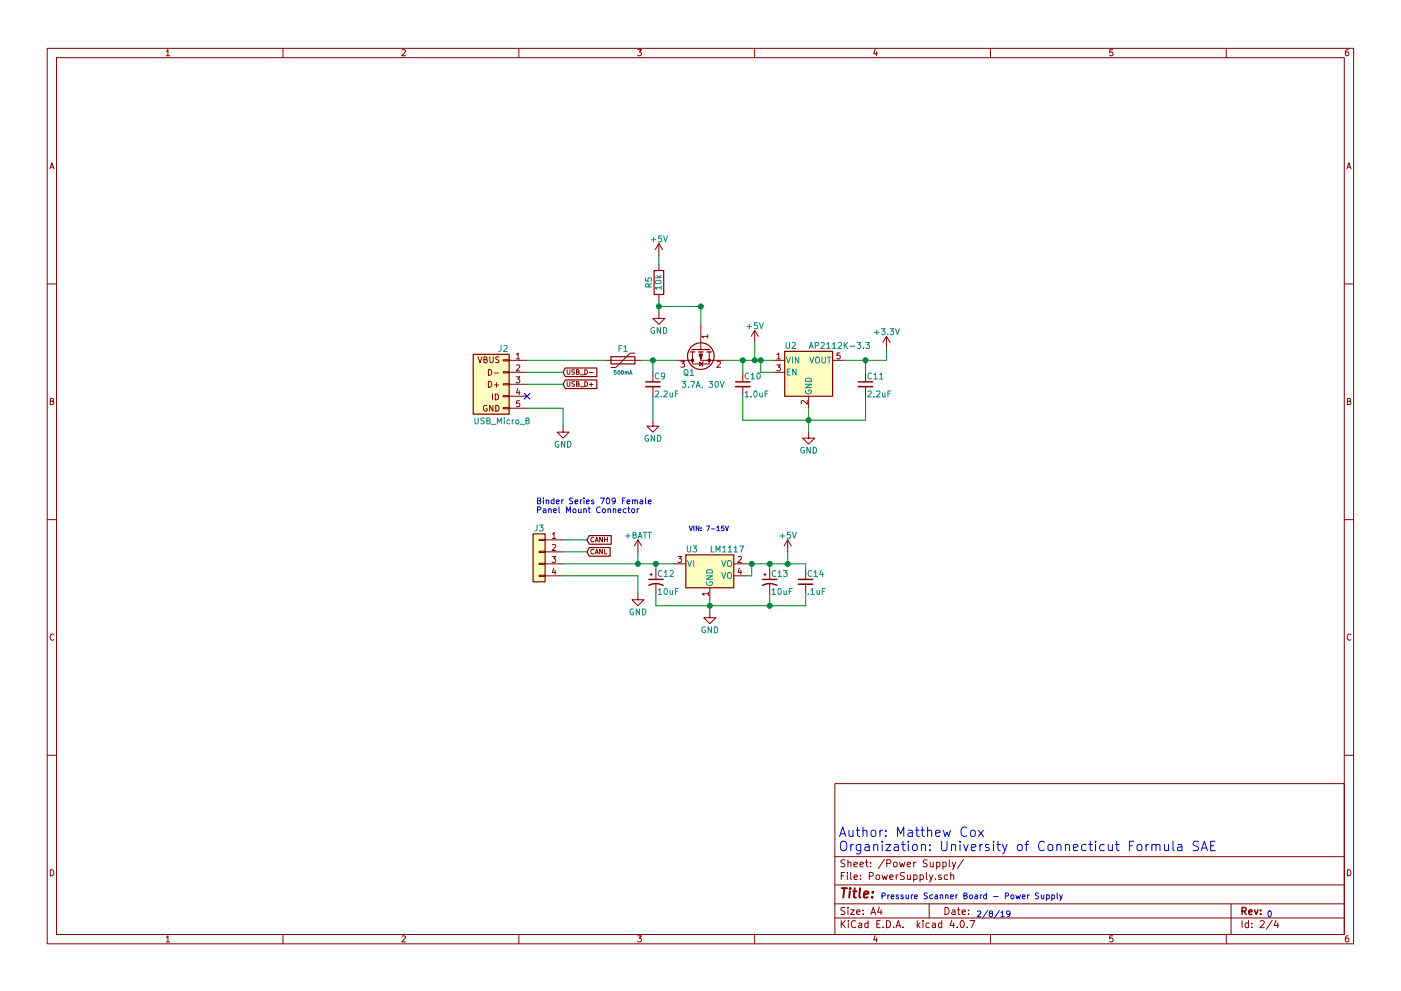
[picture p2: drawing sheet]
<svg xmlns="http://www.w3.org/2000/svg" width="297mm" height="210mm" viewBox="0 0 297 210" stroke-linecap="round" stroke-linejoin="round" font-family="sans-serif">
<g fill="none" stroke="#840000" stroke-width=".21">
<path d="M10 10.3h277v189.9h-277zM12 12.2h273v186.1h-273zM35.3 10.9l.3-.4v1.3M35.3 11.8h.7M60 10.3v1.9M85.2 10.6l.5-.1 .3 .4-.8 .9h.8M110 10.3v1.9M135.2 10.5h.8l-.4 .5 .3 .1 .1 .2-.1 .4-.2 .1-.5-.1M160 10.3v1.9M185.5 10.5l-.3 .9h.8M185.9 11v.8M210 10.3v1.9"/>
<path d="M235.9 10.5h-.6v.6h.6l.1 .5-.3 .2-.4-.1M260 10.3v1.9M285.9 10.5l-.4 .1-.2 .2-.1 .8 .3 .2 .4-.1 .1-.4-.1-.2-.4-.1-.3 .3M10.6 35.8l.4-1.3 .4 1.3M10.7 35.5h.6M285.6 35.8l.4-1.3 .4 1.3M285.7 35.5h.6M139.7 51.7v2.5M139.7 56.1v1.3M139.7 51.7l-.8 1.3M139.7 51.7l.8 1.3M10 60.2h2"/>
<path d="M101.4 75.7l.4 1.3 .4-1.3M102.6 76.3l.5-.1 .1-.4-.6-.1v1.3h.5l.2-.5-.3-.2M103.6 78.4a.63 .63 0 0 1 .7 .6 .63 .63 0 0 1-.7 .6zM103.9 75.7v1l.2 .3h.2l.3-.3v-1M104.8 79.1h.9M105.8 75.8l-.5-.1-.2 .2 .1 .3 .5 .3v.3l-.1 .2-.5-.1M106.7 78.9h1.2v.2h-1.2zM106.7 76.3h1.2v.3h-1.2zM107.9 76.4h3.9M107.9 79h3.9M109.4 80h.8l-.4 .4 .4 .1v.6l-.2 .1-.6-.1M109.5 75.2l.4-.3v1.2"/>
<path d="M109.5 77.5l.5-.1 .2 .4-.8 .9h.8M109.5 76.1h.7M120.2 78.4v.8l.2 .2 .4-.2v-.8M121.8 78.5h-.5a.41 .41 0 0 0 .5 .5l-.1 .4h-.5M122.2 78.9h.5v-.4l-.5-.1v1h.4l.2-.3-.2-.2M123 79.5h.7M124 78.4a.5 .5 0 0 1 .6 .5 .5 .5 0 0 1-.6 .5zM125 79h.7M128.3 76.4h7.6M134.6 74.9h-1l-3 3.1h-1.1M138.4 79v2M139.7 66.3v1.3h1.3l-1.3 1.2-1.3-1.2h1.3"/>
<path d="M139.7 62.5v1.2M143.5 76.4h3.3M144.3 76.7h.8l-.4 .4 .4 .1v.6l-.2 .1-.6-.1M146.8 74.7v1.7M148.3 76.8l.7 .4-.7 .4zM148.6 74.7v1.7h5.1M148.6 68.8v5.4M149.1 76.7l-.3 1M150.1 71.4h-1.3l.3 .3M150.1 71v.7M150.4 74.7v2.5h-3.6v-.8M152 76.8l.5-.1 .3 .3-.8 .9h.8"/>
<path d="M157.5 79v2M160 70.1l-.7 1.3M160 70.1v2.5M160 70.1l.8 1.3M163.8 76.4h2.6M163.8 79h2.6M164.7 77.4h.8l-.5 .5 .4 .1v.6l-.2 .1-.5-.1M164.7 75.2l.4-.3v1.2M164.7 76.1h.8M176.5 76.4h2.6M178.1 74.9h-.6l-.1 .6h.7v.5l-.2 .1-.5-.1M183.5 79v2"/>
<path d="M188 71.4l-.8 1.2M188 71.4v2.5M188 71.4l.7 1.2M285 60.2h2M10.7 85.1h.5l.1-.5-.6-.1v1.3h.5l.2-.4-.3-.3M103.2 86a.57 .57 0 0 0-.7 .6 .57 .57 0 0 0 .8 .5v-.4h-.3M103.6 80.9a.63 .63 0 0 1 .7 .6 .63 .63 0 0 1-.7 .7zM104.4 83.6v1.2M104.5 86v1.2l-.7-1.2v1.2M104.8 81.7h.9M105 83.6a.63 .63 0 0 1 .7 .6 .63 .63 0 0 1-.7 .6zM105.1 86a.63 .63 0 0 1 .7 .6 .63 .63 0 0 1-.7 .6z"/>
<path d="M105.3 81.2v1M106.7 86.5h1.2v.2h-1.2zM106.7 83.9h1.2v.3h-1.2zM106.7 81.4h1.2v.3h-1.2zM107.9 81.5h3.9M107.9 84.1h3.9M107.9 86.6h3.9M109.8 82.4l-.3 .9h.8M110.1 82.9v.9M110.2 85h-.6l-.1 .6h.7v.6l-.2 .1-.5-.1M119.4 90.4v1.3h1.2l-1.2 1.3-1.3-1.3h1.3M120.2 81v.8l.2 .2 .4-.2v-.8"/>
<path d="M121.8 81l-.5 .1a.41 .41 0 0 0 .5 .5l-.1 .3h-.5M122.2 81.5l.5-.1v-.3l-.5-.1v1h.4l.2-.4-.2-.1M123 82.1h.7M124 81a.5 .5 0 0 1 .6 .5 .5 .5 0 0 1-.6 .5zM125 81.6h.7M125.3 81.2v.8M138.4 89.1v1.3h1.3l-1.3 1.3-1.2-1.3h1.2M138.4 82v2.1M157.5 82v2.1M171.1 85v.8l-.9-.8-.3 .2 .1 .5M171.4 91.7v1.3h1.3l-1.3 1.2-1.2-1.2h1.2M171.4 84.1v2.5"/>
<path d="M183.5 82v2.1M285.7 85.1h.5l.1-.5-.6-.1v1.3h.5l.2-.4-.3-.3M10 110.3h2M114.3 119.5h1.3v.3h-1.3zM114.3 117h1.3v.2h-1.3zM114.3 114.4h1.3v.3h-1.3zM115.6 119.6h3.8M115.6 114.5h3.8M115.6 117.1h3.8M117 118.1h.8l-.4 .4 .4 .1v.6l-.2 .1-.6-.1M117.1 113.3l.4-.3v1.2M117.1 115.6l.5-.1 .2 .4-.8 .9h.8"/>
<path d="M117.1 114.2h.7M125.9 114.1a.44 .44 0 0 0-.6 .4 .44 .44 0 0 0 .6 .4M125.9 116.6a.44 .44 0 0 0-.6 .4 .44 .44 0 0 0 .6 .4M126.2 115l.3-1 .3 1M126.2 117.5l.3-1 .3 1M126.3 114.7h.4M126.3 117.2h.4M127.7 114v1l-.5-1v1M127.7 116.5v1l-.5-1v1M128.2 116.5v1h.5M128.2 114v1M128.2 114.5h.6"/>
<path d="M128.8 114v1M135.3 114.5l-.8 1.3M135.3 114.5v2.6M135.3 114.5l.7 1.3M142.9 119.6h2.5M143.7 118.1h.8l-.4 .4 .3 .1v.6l-.1 .1-.6-.1M155.6 119.6h2.5M156.5 118.2l.5-.1 .2 .3-.8 .9h.8M167 114.5l-.8 1.3M167 114.5v2.6M167 114.5l.8 1.3M285 110.3h2"/>
<path d="M11.4 134.6a.58 .58 0 0 0-.8 .6 .58 .58 0 0 0 .8 .5M114.3 122h1.3v.3h-1.3zM115.6 122.2h3.8M117.4 120.5l-.3 .9h.8M117.7 121v.9M135.3 126v1.2h1.2l-1.2 1.3-1.3-1.3h1.3M137.8 121.9h.5M138 121.7v.5M139.1 120.9v2M139.1 123.9v2.1M150.2 126h-1.3l.4 .3M150.2 125.6v.7"/>
<path d="M150.5 129.8v1.3h1.3l-1.3 1.2-1.3-1.2h1.3M150.5 124.7v2.5M155.6 122.2h2.5M156.8 120.5l-.3 .9h.8M157.1 121v.9M161.9 121.9h.5M162.2 121.7v.5M163.2 120.9v2M163.2 123.9v2.1M170.8 120.9v2M170.8 123.9v2.1M286.4 134.6a.58 .58 0 0 0-.8 .6 .58 .58 0 0 0 .8 .5"/>
<path d="M10 160.2h2M177 166.3h108v32h-108zM285 160.2h2M10.7 184.5a.65 .65 0 0 1 .7 .7 .65 .65 0 0 1-.7 .6zM35.3 198.9l.3-.4v1.3M35.3 199.8h.7M60 198.3v1.9M85.2 198.6l.5-.1 .3 .4-.8 .9h.8M110 198.3v1.9M135.2 198.5h.8l-.4 .5 .3 .1 .1 .2-.1 .4-.2 .1-.5-.1M160 198.3v1.9M177 194.8h108"/>
<path d="M177 191.8h108M177 187.8h108M177 181.8h108M178.4 195.3v1.5M178.4 185.8h.5M178.6 196l.6 .8M179.1 185.1h-.7v1.5M179.1 192.6l-.5-.1-.3 .3 .1 .3 .7 .4v.4l-.2 .1-.6-.1M179.1 182.5l-.5-.1-.3 .3 .1 .3 .7 .4v.4l-.2 .1-.6-.1M179.2 195.3l-.8 .9M179.7 185.1v.2M179.7 185.6v1"/>
<path d="M179.8 192.5v.2M179.8 183.1l.2-.2 .4 .1v.9M179.8 182.4v1.5M179.8 193v1M179.9 195.3v.2M179.9 195.8v1M180.3 193h.8l-.8 1h.8M180.4 185.1v1.3l.2 .2M181.1 183.4l.7-.1-.1-.3-.4-.1-.2 .2v.7h.6M181.1 186.1l.7-.1-.1-.3-.4-.1-.2 .2 .1 .7h.5M181.4 195.5a.71 .71 0 0 0-1 .5 .71 .71 0 0 0 .8 .8l.2-.1M181.6 193.5l.7-.1v-.3l-.4-.1-.3 .2 .1 .7h.6"/>
<path d="M182.1 195.9h.6v.9M182.3 183.4l.8-.1-.1-.3-.4-.1-.3 .2 .1 .7h.6M182.4 186.5v.1M182.4 185.7v.1M182.7 196.2l-.7 .3 .2 .3 .5-.1M183 193.9v.1M183 193.1v.1M183.5 182.9h.6M183.7 182.4v1.3l.4 .2M184 195.9l-.4-.1-.3 .3 .1 .6 .2 .1 .4-.1M184 195.3v1.5M184.3 185.9l.7-.1 .2-.2-.1-.3-.2-.2h-.6v1.5"/>
<path d="M184.6 183.8v.1M184.6 183v.1M184.7 194l.4-1.5 .5 1.5M184.8 193.6h.7M185.5 198.5l-.3 .9h.8M185.8 185.7l.2-.1 .4 .1 .1 .6-.1 .2-.4 .1-.2-.1zM185.9 199v.8M185.9 196h.5M186.4 192.5l-.3 1h.9M186.6 195.3h-.7v1.5h.7M186.8 193v1M187 185.6l.3 1 .3-.7 .3 .7 .2-1"/>
<path d="M187.2 196.7v.1M187.5 182.3l-1.3 2M188 195.3a.76 .76 0 0 1 .8 .8 .76 .76 0 0 1-.8 .7zM188 183.2l.7-.1 .2-.2-.1-.3-.2-.2h-.6v1.5M188.6 186.1l.8-.1-.1-.3-.4-.1-.3 .2 .1 .7h.6M189.5 196.7v.1M189.5 183.1l.2-.2 .4 .2 .1 .5-.1 .2-.4 .1-.2-.1zM190 196.8l.4-1.5 .6 1.5M190 185.6v1M190.1 196.4h.7M190.4 185.6l-.4 .3M190.7 182.9l.3 1 .3-.7 .3 .7 .2-1"/>
<path d="M191.5 196.7v.1M191.7 185.2l-.5-.1-.3 .3 .1 .3 .7 .3v.5l-.2 .1-.6-.1M192.4 183.4l.7-.1-.1-.3-.4-.1-.2 .2v.7h.6M192.4 185.6l.1 .9 .3 .1 .2-.1M193 185.6v1M193.7 185.7l.5-.1 .2 .3-.1 .6h-.6M193.7 182.9v1M193.7 185.6v1.5M194.2 182.9l-.5 .3M194.5 195.3v1.5M194.6 196.3l.4 .5M195 195.8l-.5 .6"/>
<path d="M195.1 185.7l.4-.1 .3 .3-.1 .6h-.6M195.1 185.6v1.5M195.7 195.3v.2M195.7 195.8v1M196.4 185.1v1.3l.2 .2M196.6 182.5l-.6-.1-.3 .3 .1 .3 .7 .4v.4l-.2 .1-.6-.1M197 191.8v3M197 195.9l-.4-.1-.3 .3 .1 .6 .2 .1 .4-.1M197.1 185.6l.3 1M197.2 182.9l.1 .9 .4 .1 .2-.1M197.7 195.9h.6v.9M197.8 185.6l-.5 1.4-.2 .1"/>
<path d="M197.9 182.9v1M198.3 196.2l-.7 .3 .2 .3 .5-.1M198.3 186.5v.1M198.6 183l.4-.1 .3 .3-.1 .6h-.6M198.6 182.9v1.5M199.6 185.7l-.4-.1-.2 .2 .1 .2 .5 .2v.3h-.6M199.7 195.9l-.5-.1-.2 .3v.6l.2 .1 .5-.1M199.7 195.3v1.5M199.9 183l.5-.1 .2 .3-.1 .6h-.6M199.9 182.9v1.5M200.4 192.5a.76 .76 0 0 1 .8 .8 .76 .76 0 0 1-.8 .7zM200.9 185.7l-.4-.1-.3 .3 .1 .6 .2 .1 .4-.1"/>
<path d="M201.3 182.4v1.3l.2 .2M201.6 185.7l.2-.1 .4 .1v.9M201.6 185.1v1.5M201.8 195.2l-.4 1.1h1M201.9 193.1h.5l.1 .9M201.9 182.9l.4 1M202.2 195.8v1M202.5 193.4l-.7 .3 .2 .3 .5-.1M202.6 182.9l-.5 1.4-.2 .1M202.9 196.7v.1M203 193h.6M203.2 192.5v1.3l.4 .2"/>
<path d="M203.8 195.4l.1-.1a.8 .8 0 0 1 .6 .8 .8 .8 0 0 1-.6 .7 .97 .97 0 0 1-.1-1.4zM204 193.5l.7-.1-.1-.3-.4-.1-.2 .2 .1 .7h.5M204.3 182.3l-1.3 2M205.1 196.7v.1M205.4 193.9v.1M205.4 193.1v.1M205.6 195.3h1.1l-.7 1.5M210 198.3v1.9M235.9 198.5h-.6v.7l.6-.1 .1 .5-.3 .2-.4-.1M260 198.3v1.9M261 191.8v6.5M263.3 195.3v1.5"/>
<path d="M264.7 195.9l-.4-.1-.3 .3 .1 .6 .2 .1 .4-.1M264.7 195.3v1.5M265.4 196.7v.1M265.4 195.9v.1M267.2 195.5l.6-.2 .2 .5-.9 1h.9M269.7 195.2l-1.2 2M270.5 195.2l-.3 1.1h.9M270.9 195.8v1M285.7 184.5a.65 .65 0 0 1 .7 .7 .65 .65 0 0 1-.7 .6zM285.9 198.5l-.4 .1-.2 .3-.1 .7 .3 .2 .4-.1 .1-.4-.1-.2-.4-.1-.3 .3"/>
</g>
<g fill="none" stroke="#840000" stroke-width=".3">
<path d="M136.9 81h3.1M156 81h3M182 81h3M137.5 124.2a3.2 3.2 0 0 1 3.1 0M137.5 122.9h3.1M161.7 124.2a3.2 3.2 0 0 1 3 0M161.7 122.9h3M169.3 122.9h3M263.3 193.3l.8-.1 .1-.2-.1-.3-.2-.2h-.6v1.5M263.7 193.3l.5 .7M264.8 193.5l.7-.1-.1-.3-.4-.1-.2 .2v.7h.6M266 193l.3 1 .4-1"/>
<path d="M267.3 193.9v.1M267.3 193.1v.1"/>
</g>
<path d="M178.5 188.4h1.1M179 188.4l-.2 2M180.2 189.1l-.2 1.3M180.3 188.4l-.1 .2 .2-.1-.1-.1-.1 .2M180.9 189.1h.7M181.2 188.4l-.2 1.8 .1 .1 .4 .1M182.4 188.4l-.2 1.8 .2 .2M183.2 189.8l.9-.2v-.4l-.6-.1-.3 .3v.9h.7M184.9 190.3v.1M185.1 189.2l-.1 .2-.1-.1 .2-.1-.1 .2" fill="none" stroke="#840000" stroke-width=".41"/>
<g fill="none" stroke="#008484" stroke-width=".21">
<path d="M136.9 59v.6l.6 .1v-.7h.5l.2 .2-.2 .5M138.1 50.8h.9M138.6 50.4v.9M138.9 58.9h1.3M139 59.7a.76 .76 0 0 1 1.2 .2 .74 .74 0 0 1-1.3-.1zM139.3 58.4l.5 .5M140.2 58.4l-.5 .4M140.3 50.1h-.7v.5h.7v.6l-.2 .1-.5-.1M140.7 50.1l.4 1.2 .4-1.2M106.2 73.3v1.1l-.4 .2M106.8 73.4l.5-.1 .2 .4-.8 .9h.8M130.6 78.6h-.3l-.1 .4 .3-.1 .2 .4-.2 .1-.3-.1"/>
<path d="M131.1 78.7l.1-.1a.36 .36 0 0 1 .3 .4 .36 .36 0 0 1-.4 .3zM131.2 73.9h.5M131.8 78.7l.1-.1a.36 .36 0 0 1 .3 .4 .36 .36 0 0 1-.4 .3zM131.9 73.3h-.7v1.3M132.3 73.7l.3-.4v1.3M132.3 74.6h.7M132.5 79l.3-.1 .1 .5M132.5 78.9v.5M132.9 79l.3-.1v.5M133.5 79.4l.2-.8 .3 .8M133.6 79.2h.3M137.5 60.9v-.6l-.5-.1-.1 .7h1.3"/>
<path d="M138.2 60.2l-.7 .4M138.7 69.5a.59 .59 0 0 0-.7 .6 .59 .59 0 0 0 .7 .6l.1-.5h-.2M139.7 79.2a.56 .56 0 0 0-.8 .6 .56 .56 0 0 0 .8 .5M140.1 69.5v1.3l-.8-1.3v1.3M140.2 61.1h-1.3l.4 .3M140.2 60.7v.7M140.7 69.5a.64 .64 0 0 1 .7 .6 .64 .64 0 0 1-.7 .7zM140.9 79.7l-.2 .2h-.4v-.7l.4-.1 .2 .3v.7l-.3 .3h-.3M145.2 78.4h.5l.2 .8a.42 .42 0 0 1-.2 .4 .42 .42 0 0 1-.5 0l-.2-.4zM145.3 79.3l.6 .5M146.4 78.7l.3-.3v1.2M146.4 79.6h.7"/>
<path d="M158.4 69.3h1M158.7 79.2a.56 .56 0 0 0-.7 .6 .56 .56 0 0 0 .7 .5M158.9 68.8v.9M159.3 79.5l.3-.4v1.3M160.6 79.2l.2-.1a.67 .67 0 0 1 .4 .7 .67 .67 0 0 1-.4 .6l-.3-.5zM160.6 68.5h-.6l-.1 .6h.7v.5l-.2 .1-.5-.1M161 68.5l.4 1.2 .4-1.2M166.7 72.7v1l.2 .2h.3l.2-.2v-1M166.8 75.8l.4 1.2 .4-1.2M166.9 78.9h.5M167.5 78.3h-.6v1.3h.6M167.9 72.8l.5-.1 .3 .3-.8 .9h.8"/>
<path d="M168 75.8v1.2M168.8 78.3v1.3l-.7-1.3v1.3M169.3 75.8v1.2l-.7-1.2v1.2M171.6 73.9l.4-1.2 .4 1.2M171.7 75.8l.4 1.2 .4-1.2M171.7 73.6h.6M172.8 73.3l.7-.1v-.4l-.7-.1v1.2M173 75.9l.2-.1h.4l.2 .8a.42 .42 0 0 1-.3 .4 .42 .42 0 0 1-.4 0l-.2-.4zM174.1 72.8l.4-.1 .3 .3-.8 .9h.8M174.3 75.8v1l.2 .2h.3l.2-.2v-1M175.3 73l.3-.3v1.2M175.3 73.9h.7"/>
<path d="M175.4 75.8h.7M175.8 75.8v1.2M176.5 73l.4-.3v1.2M176.5 73.9h.7M177.7 72.8l.5-.1 .2 .3-.8 .9h.8M179 72.7v1.2M179.2 73.2l.5 .7M179.7 72.7l-.7 .7M180.3 73.5h.9M181.7 72.7h.8l-.4 .4 .3 .1v.6l-.1 .1-.6-.1M183.1 73.8v.1M183.5 72.7h.8l-.4 .4 .4 .1v.6l-.2 .1-.6-.1"/>
<path d="M184.8 79.2a.56 .56 0 0 0-.8 .6 .56 .56 0 0 0 .8 .5M185.3 79.5l.3-.4v1.3M185.4 70.5h1M185.9 70v1M186.5 79.5l.4-.4v1.3M186.9 69.7h.8l-.5 .5 .4 .1v.6l-.2 .1-.5-.1M188.2 70.9v.1M188.7 69.7h.8l-.4 .5 .3 .1v.6l-.1 .1-.6-.1M189.9 69.7l.4 1.3 .4-1.3M100.7 88.7v1l.2 .2h.3l.2-.2v-1M102.7 88.7h-.6l-.1 .4a.54 .54 0 0 1 .6 .7l-.2 .1h-.4M103.2 89.2l.6-.1v-.3l-.6-.1v1.2h.5l.2-.4-.2-.3"/>
<path d="M104.2 90h1M105.5 89.9v-1.2l.4 .9 .4-.9v1.2M106.9 88.7v.1M106.9 89.1v.8M108.1 89.1h-.4l-.2 .2 .1 .6h.5M108.6 89.1v.8M109 89.1l-.4 .2M109.4 89.2l.2-.1 .3 .1 .1 .5-.1 .2h-.3l-.2-.1zM110.2 90h1M111.5 89.2l.6-.1v-.3l-.6-.1v1.2h.5l.2-.4-.3-.3M118.4 93.7a.59 .59 0 0 0-.7 .5 .59 .59 0 0 0 .7 .6l.1-.5h-.3M119.7 93.6v1.3l-.7-1.3v1.3"/>
<path d="M120.3 93.6a.64 .64 0 0 1 .8 .7 .64 .64 0 0 1-.8 .6zM137.5 92.4a.59 .59 0 0 0-.8 .6 .59 .59 0 0 0 .8 .5v-.4h-.2M138.8 92.3v1.3l-.7-1.3v1.3M138.9 83.1l.5-.1 .2 .3-.7 .9h.7M139.4 92.3a.64 .64 0 0 1 .7 .7 .64 .64 0 0 1-.7 .6zM140.2 84.1v.1M140.8 83.1l.4-.1 .3 .3-.8 .9h.8M142 83.4l.1 .7 .3 .1 .2-.1M142.6 83.4v.8M143.2 83.5h.4M143.8 83h-.6v1.2M144.6 80.9h.8l-.4 .5 .3 .1v.6l-.1 .1-.6-.1"/>
<path d="M145.9 82.1v.1M146.4 80.9h.9l-.6 1.3M147.6 82.2l.4-1.3 .4 1.3M147.7 81.8h.6M148.9 82.1l-.1 .3M150.3 80.9h.8l-.4 .5 .4 .1v.6l-.2 .1-.6-.1M151.7 81l.2-.1a.67 .67 0 0 1 .4 .7 .67 .67 0 0 1-.4 .6l-.3-.5zM152.7 80.9l.4 1.3 .4-1.3M158 83.3l.3-.3v1.2M158 84.2h.7M159.3 84.1v.1M159.3 80.4h.7"/>
<path d="M159.9 83.1l.2-.1a.67 .67 0 0 1 .4 .6 .67 .67 0 0 1-.4 .6l-.3-.5zM161.1 83.4v.7l.3 .1 .2-.1M161.6 83.4v.8M162.2 83.5h.5M162.8 83h-.6v1.2M170.5 94.9a.59 .59 0 0 0-.7 .6 .59 .59 0 0 0 .7 .6v-.5h-.2M170.8 81.5h1.2l-1.2 .7h1.2M170.8 82.8a.59 .59 0 0 0 .6 .8 .59 .59 0 0 0 .6-.8h-.5v.2M170.9 80.3a.67 .67 0 0 1 .8-.1 .67 .67 0 0 1 .3 .7h-1.2zM171.8 94.9v1.3l-.7-1.3v1.3M172.4 94.9a.64 .64 0 0 1 .7 .6 .64 .64 0 0 1-.7 .7zM184 83.1l.5-.1 .2 .3-.8 .9h.8"/>
<path d="M185.3 84.1v.1M185.3 80.4h.7M185.9 83.1l.4-.1 .3 .3-.8 .9h.8M186.5 80.4h.7M187.1 83.4l.1 .7 .3 .1 .2-.1M187.7 83.4v.8M188.3 83.5h.4M188.9 83h-.6v1.2M113.9 111.4l-.1 1.1-.4 .2M114.4 111.4h.7l-.4 .5 .4 .1v.5l-.2 .2-.5-.2M132.6 113.7h1M133.1 113.2v1"/>
<path d="M134.2 113.5l.6-.1v-.4l-.6-.1v1.3h.5l.2-.4-.3-.3M135.3 114.2l.4-1.3 .4 1.3M135.4 113.8h.6M136.4 112.9h.7M136.8 112.9v1.3M137.4 112.9h.7M137.7 112.9v1.3M145.7 115.8v1.1l.2 .2h.3l.2-.2v-1.1M145.8 118.9l.4 1.3 .4-1.3M146.9 115.8h.8l-.4 .5 .4 .1v.6l-.2 .1-.6-.1M147.1 118.9v1.3M150.8 115.8v1.3h.6"/>
<path d="M151.8 117.1v-1.3l.4 .9 .5-.9v1.3M153 118.9l.4 1.3 .5-1.3M153.2 116.2l.4-.4v1.3M153.2 117.1h.7M154.3 119.1l.2-.2 .4 .1 .2 .8a.42 .42 0 0 1-.2 .4 .42 .42 0 0 1-.5-.1l-.1-.3zM154.4 116.2l.4-.4v1.3M154.4 117.1h.7M155.7 116.2l.3-.4v1.3M155.7 117.1h.7M156.8 115.8h.8l-.5 1.3M165.4 113.7h.9M165.9 113.2v1"/>
<path d="M167.6 112.9h-.6l-.1 .6h.7v.6l-.2 .1-.5-.1M168 112.9l.4 1.3 .4-1.3M134.3 129.2a.59 .59 0 0 0-.7 .6 .59 .59 0 0 0 .7 .6v-.5h-.2M135.6 129.2v1.2l-.7-1.2v1.2M136.2 129.2a.64 .64 0 0 1 .7 .6 .64 .64 0 0 1-.7 .6zM139.6 125.2l.3-.3v1.2M139.6 126.1h.7M140.3 121.2a.56 .56 0 0 0-.7 .5 .56 .56 0 0 0 .7 .5M140.8 121.4l.4-.3v1.2M140.8 122.3h.8M140.9 125l.2-.1a.67 .67 0 0 1 .4 .6 .67 .67 0 0 1-.4 .6l-.3-.5zM142.1 121.2l.4-.1 .3 .3-.8 .9h.8"/>
<path d="M142.1 125.3v.8h.3l.2-.1M142.6 125.3v.8M143.2 125.4h.4M143.8 124.9h-.6v1.2M149.5 133a.59 .59 0 0 0-.7 .6 .59 .59 0 0 0 .7 .6l.1-.5h-.2M149.8 122.2h1.3l-1.3 .7h1.3M149.9 123.5a.59 .59 0 0 0 .5 .7 .59 .59 0 0 0 .6-.7l-.5-.1v.3M150 120.9a.67 .67 0 0 1 .7 0 .67 .67 0 0 1 .4 .7h-1.3zM150.9 133v1.3l-.8-1.3v1.3M151.5 133a.64 .64 0 0 1 .7 .6 .64 .64 0 0 1-.7 .7zM153 121.5l.4 1.3 .5-1.3M154.3 121.7l.2-.2h.4l.2 .8a.42 .42 0 0 1-.2 .4 .42 .42 0 0 1-.5 0l-.1-.4z"/>
<path d="M163.7 125.2l.4-.3v1.2M163.7 126.1h.7M164.5 121.2a.56 .56 0 0 0-.8 .5 .56 .56 0 0 0 .8 .5M165 121.4l.3-.3v1.2M165 122.3h.7M165 125l.2-.1a.67 .67 0 0 1 .5 .6 .67 .67 0 0 1-.5 .6l-.3-.5zM166.1 121.1h.8l-.4 .4 .4 .1v.6l-.2 .1-.6-.1M166.2 125.3v.8h.3l.2-.1M166.7 125.3v.8M167.3 125.4h.5M167.9 124.9h-.6v1.2M171.4 126v.1"/>
<path d="M171.9 125.2l.4-.3v1.2M171.9 126.1h.7M172.1 121.2a.56 .56 0 0 0-.8 .5 .56 .56 0 0 0 .8 .5M172.6 121.4l.3-.3v1.2M172.6 122.3h.7M173.2 125.3l.1 .8h.3l.1-.1M173.7 125.3v.8M174.1 121l-.3 .9h.8M174.3 125.4h.5M174.4 121.5v.8M175 124.9h-.7v1.2"/>
</g>
<path d="M136.9 82h3.1M156 82h3M182 82h3M169.3 123.9h3" fill="none" stroke="#840000" stroke-width=".33"/>
<g fill="none" stroke="#840000" stroke-width=".25">
<path d="M138.7 57.4h2v5.1h-2zM100.3 75.2h7.6v12.7h-7.6zM119.9 78.1h6.6v1.8h-6.6l-.5-.9zM129.5 75.7h5.1v1.5h-5.1zM146.3 74.7h1M146.7 74.2h3.8M148.1 74.7h1M149.9 74.7h1M166.4 74.5h10.1v9.6h-10.1zM119.9 80.6h6.6v1.8h-6.6l-.5-.9zM113 113.3h2.6v10.1h-2.6zM124.9 113.6h4.7v1.9h-4.7l-.4-1z"/>
<path d="M124.9 116.2h4.5v1.8h-4.5l-.4-.9zM145.4 117.7h10.2v7h-10.2z"/>
<circle cx="148.6" cy="75.6" r="2.82"/>
</g>
<g fill="none" stroke="#0000c2" stroke-width=".21">
<path d="M114 106.2h.5l.1-.4-.6-.1v1.2h.4l.3-.4-.3-.3M114 108.2l.6-.1 .1-.2-.1-.3-.6-.1v1.3M115.2 105.7v.1M115.2 108h.5v.8M115.2 106.1v.8M115.7 108.2l-.6 .3 .2 .3 .4-.1M115.8 106.2l.5-.1v.8M115.8 106.1v.8M116.3 108.1l.5-.1 .1 .8M116.3 107.9v.9M117.4 108.4l.6-.2-.1-.2-.3-.1-.2 .2v.6h.5M117.4 106.1h-.3l-.3 .2 .2 .5h.4"/>
<path d="M117.4 105.7v1.2M118 106.5l.6-.1-.1-.3h-.4l-.1 .1v.6h.5M118.5 107.5v1.1l.2 .2M119.1 106.1v.8M119.5 106.1l-.4 .2M120.1 108.8v-1.3l.4 .9 .4-.9v1.3M121.4 105.7h-.4l-.3 .2 .2 .3 .5 .2v.4l-.2 .1-.5-.1M121.6 108l.3-.1 .2 .3v.3l-.2 .3-.4-.3zM121.9 106.5l.6-.1v-.3h-.4l-.2 .1 .1 .6h.5M122.7 107.9v.8l.3 .1 .2-.1M123.1 106.1v.8M123.2 107.9v.9"/>
<path d="M123.4 106.1l-.3 .2M123.8 108.1l.4-.1 .1 .8M123.8 107.9v.9M123.8 105.7v.1M123.8 106.1v.8M124.3 106.5l.6-.1v-.3h-.4l-.2 .1 .1 .6h.5M124.7 107.9h.5M124.9 107.5v1.1l.3 .2M125.9 106.1h-.3l-.2 .1 .1 .2 .4 .1v.3h-.5M127.3 107.6a.56 .56 0 0 0-.8 .5 .56 .56 0 0 0 .8 .6M127.3 105.7h.8l-.5 1.2M127.8 108l.3-.1 .3 .3v.3l-.3 .3-.4-.3z"/>
<path d="M128.7 105.8l.2-.1a.67 .67 0 0 1 .4 .6 .67 .67 0 0 1-.4 .6l-.4-.5zM128.9 108.1l.5-.1v.8M128.9 107.9v.9M130 108.1l.5-.1 .1 .8M130 107.9v.9M130.5 106.2l-.3 .2h-.3l-.2-.2 .1-.4 .4-.1 .3 .2-.1 .7-.3 .3h-.2M131.1 108.4l.6-.2-.1-.2-.4-.1-.1 .2v.6h.5M132 106.2h.4M132.5 105.7h-.5v1.2M132.7 108l-.3-.1-.3 .3 .2 .5h.4M132.9 106.5l.7-.1-.1-.3h-.4l-.2 .1 .1 .6h.5M133.1 107.9h.5"/>
<path d="M133.3 107.5v1.1l.3 .2M134 108l.3-.1 .3 .3v.3l-.3 .3-.4-.3zM134.1 106.2l.4-.1 .1 .8M134.1 106.1v.8M134.6 106.2l.2-.1h.3l.1 .8M135.1 107.9v.9M135.5 107.9l-.4 .3M135.7 106.1h.5l.1 .8M136.3 106.4l-.6 .2 .1 .3 .5-.1M136.9 105.7v1l.1 .2M137.4 106.5l.6-.1v-.3h-.4l-.2 .1 .1 .6h.5M146.2 111.6l.3 1 .3-1"/>
<path d="M147.1 111.6v1M148.2 111.6v1l-.6-1v1M148.6 112.5v.1M148.6 112v.1M149.8 111.6h.7l-.5 1M150.8 112.2h.8M152 111.9l.3-.3v1M152 112.6h.6M153.5 111.6h-.5l-.1 .5 .5-.1 .1 .4-.2 .2-.4-.1M153.8 111.6l.3 1 .4-1M178 177.5l.7-2 .6 2M178.2 176.9h.9"/>
<path d="M178.5 178.6a.67 .67 0 0 1 .7-.1 .67 .67 0 0 1 .3 .7v.6a.67 .67 0 0 1-.6 .7 .67 .67 0 0 1-.7-.7v-.6zM180 176.1l.1 1.3 .5 .1 .3-.2M180.4 179.2v1.3M180.9 176.1v1.4M180.9 179.2h-.3l-.2 .3M181.5 176.1h.8M181.8 175.5v1.7l.5 .3M182.5 179.2l-.1 1.8a.52 .52 0 0 1-.8 .1M182.5 179.2h-.6l-.4 .3 .1 .8 .3 .2 .6-.1M183 176.3l.1-.1a.5 .5 0 0 1 .7 .2v1.1M183 175.5v2M183.4 179.2h.8l.1 1.3"/>
<path d="M184.3 179.6l-.7 .1a.39 .39 0 0 0-.3 .4 .39 .39 0 0 0 .3 .4l.7-.1M184.8 176.3l.2-.2a.49 .49 0 0 1 .7 .4v.6a.54 .54 0 0 1-.5 .4 .54 .54 0 0 1-.5-.4zM185.2 179.3l.1-.1a.5 .5 0 0 1 .8 .2v1.1M185.2 179.2v1.3M186.6 176.1v1.4M187 178.5v.2M187 179.2v1.3M187.1 176.1l-.4 .1-.1 .3M187.8 177.3v.2M187.8 176.2v.2M187.8 179.2h1.1l-1.1 1.3h1.1M189.6 179.2h.8l.1 1.3"/>
<path d="M190.3 177.5v-2l.7 1.4 .6-1.4v2M190.5 179.6l-.7 .1a.39 .39 0 0 0-.3 .4 .39 .39 0 0 0 .3 .4l.7-.1M191.2 179.2h.7M191.4 178.5v1.7l.5 .3M192.6 176.2h.7l.1 1.3M192.6 178.5v.2M192.6 179.2v1.3M193.4 176.6l-.6 .1a.39 .39 0 0 0-.3 .4 .39 .39 0 0 0 .3 .4l.6-.1M193.5 179.3l.3-.1a.49 .49 0 0 1 .7 .3v.6a.54 .54 0 0 1-.5 .4 .54 .54 0 0 1-.6-.4zM194.1 176.1h.8M194.4 175.5v1.7l.5 .3M195.2 176.1h.8"/>
<path d="M195.4 179.3l.1-.1a.5 .5 0 0 1 .7 .2v1.1M195.4 179.2v1.3M195.5 175.5v1.7l.5 .3M196.7 176.3l.1-.1a.5 .5 0 0 1 .7 .2v1.1M196.7 175.5v2M197.2 179.2v.2M198.4 176.8l.9-.2-.1-.4-.5-.1-.3 .3 .1 1h.7M199.6 178.5v1.6l.4 .4h.4l.4-.4v-1.6M200 176.1l.4 1.4 .4-1 .3 1 .4-1.4M201.8 179.3l.1-.1a.5 .5 0 0 1 .7 .2v1.1M201.8 179.2v1.3M203.6 178.5v.2"/>
<path d="M203.6 179.2v1.3M204.3 179.2l.5 1.3 .5-1.3M205 175.7a.8 .8 0 0 0-1-.1 .8 .8 0 0 0-.3 1 .76 .76 0 0 0 .4 .8 .76 .76 0 0 0 .9-.1M205.8 176.3l.3-.2a.49 .49 0 0 1 .7 .4v.6a.54 .54 0 0 1-.5 .4 .54 .54 0 0 1-.6-.4zM205.9 179.8l1-.2-.1-.4h-.6l-.3 .2 .1 1h.8M207.4 176.1l1.1 1.4M207.8 179.2v1.3M208.3 179.2h-.4l-.1 .3M208.5 176.1l-1.1 1.4M209.7 179.2h-.5l-.3 .2 .1 .3 .7 .2v.5h-.8M210.6 178.5v.2M210.6 179.2v1.3"/>
<path d="M211.3 179.2h.8M211.6 178.5v1.7l.5 .3M212.5 179.2l.5 1.3M213.5 179.2l-.6 1.8-.4 .2M215.8 179.3l.3-.1a.49 .49 0 0 1 .6 .3v.6a.54 .54 0 0 1-.5 .4 .54 .54 0 0 1-.5-.4zM217.3 179.2h.8M218.1 178.5l-.4 .1-.1 .2v1.7M221.4 178.7a.8 .8 0 0 0-1 0 .8 .8 0 0 0-.2 .9 .76 .76 0 0 0 .4 .8 .76 .76 0 0 0 .8-.1M222.3 179.3l.3-.1a.49 .49 0 0 1 .6 .3v.6a.54 .54 0 0 1-.5 .4 .54 .54 0 0 1-.5-.4zM224.1 179.3l.1-.1a.5 .5 0 0 1 .7 .2v1.1M224.1 179.2v1.3M225.9 179.3l.1-.1a.5 .5 0 0 1 .7 .2v1.1"/>
<path d="M225.9 179.2v1.3M227.6 179.8l.9-.2-.1-.4h-.5l-.3 .2 .1 1h.7M230.3 179.2h-.6l-.4 .3 .1 .8 .3 .2 .6-.1M230.9 179.2h.7M231.1 178.5v1.7l.5 .3M232.3 178.5v.2M232.3 179.2v1.3M234.1 179.2h-.6l-.4 .3 .1 .8 .3 .2 .6-.1M235 179.2l.1 1.2 .4 .1 .3-.2M235.8 179.2v1.3M236.5 179.2h.8M236.8 178.5v1.7l.5 .3"/>
<path d="M239.4 179.4h.7M240.4 178.5h-1v2M241.2 179.3l.3-.1a.49 .49 0 0 1 .6 .3v.6a.54 .54 0 0 1-.5 .4 .54 .54 0 0 1-.5-.4zM243 179.2v1.3M243.5 179.2h-.3l-.2 .3M244.2 179.3l.1-.1a.5 .5 0 0 1 .8 .2v1.1M244.2 179.2v1.3M245.1 179.4a.49 .49 0 0 1 .7-.2l.1 1.3M246.9 179.2l.1 1.2 .4 .1 .4-.2M247.8 179.2v1.3M248.7 178.5v1.7l.3 .3M249.7 179.2h.8l.1 1.3"/>
<path d="M250.6 179.6l-.7 .1a.39 .39 0 0 0-.3 .4 .39 .39 0 0 0 .3 .4l.7-.1M254.1 178.6h-.9a.48 .48 0 0 0-.2 .5 .48 .48 0 0 0 .3 .3l.6 .2 .2 .5-.4 .4-.7-.1M254.9 179.9h.9M256.7 179.4h.7M257.6 178.5h-.9v2h.9M187 190.1l.6-.1 .1-.1-.1-.3-.6-.1v1.2M188.2 189.9v.8M188.6 189.9l-.4 .2M188.9 190.3l.6-.1v-.3h-.4l-.2 .1 .1 .6h.5M190.5 189.9h-.3l-.2 .1 .1 .2 .4 .1v.3h-.5M191.5 189.9h-.3l-.2 .1 .1 .2 .4 .1v.3h-.5M192.1 189.9l.1 .7 .3 .1 .1-.1"/>
<path d="M192.6 189.9v.8M193.2 189.9v.8M193.6 189.9l-.4 .2M193.9 190.3l.6-.1-.1-.3h-.3l-.2 .1 .1 .6h.4M196.6 189.5h-.4l-.3 .2 .1 .3 .6 .2v.4l-.2 .1-.5-.1M197.2 180.3v.2M197.7 189.9h-.3l-.3 .2 .1 .5h.5M198.2 189.9h.5l.1 .8M198.8 190.2l-.6 .2 .1 .3 .5-.1M199.4 190l.4-.1 .1 .8M199.4 189.9v.8M200.5 190l.4-.1 .1 .8"/>
<path d="M200.5 189.9v.8M201.5 190.3l.6-.1v-.3h-.4l-.2 .1 .1 .6h.5M202.7 189.9v.8M203 189.9l-.3 .2M204.4 190h.5l.1-.4-.6-.1v1.2h.4l.3-.4-.3-.3M205.7 189.9h.3l.2 .2v.3l-.2 .3-.5-.3zM206.7 189.9h.5l.1 .8M207.2 193.4l.5-.1 .2 .3-.7 .9h.7M207.3 190.2l-.6 .2 .1 .3 .5-.1M207.8 189.9v.8M208.2 189.9l-.4 .2M209.1 189.9h-.3l-.3 .2 .2 .5h.4"/>
<path d="M209.1 189.5v1.2M209.4 193.2l-1.1 1.6M210 193.8l-.3-.3 .1-.1 .5-.1 .1 .4-.7 .3v.3l.3 .2h.2l.2-.2v-.4l-.2-.1M210.7 190.2h.9M211.9 193.2l-1.1 1.6M212.2 193.6l.4-.3v1.2M212.2 194.5h.7M213.2 190.1l.5-.1 .2-.1-.1-.3-.6-.1v1.2M214.1 193.8l-.2 .2h-.4l-.1-.2 .1-.4 .4-.1 .2 .2v.7l-.3 .3h-.3M214.5 189.9h.3l.2 .2v.3l-.2 .3-.5-.3zM215.4 189.9l.2 .8 .3-.6 .2 .6 .2-.8M216.7 190.3l.6-.1v-.3h-.4l-.2 .1 .1 .6h.5"/>
<path d="M217.9 189.9v.8M218.2 189.9l-.3 .2M220.2 189.5h-.4l-.3 .2 .1 .3 .6 .2v.4l-.2 .1-.5-.1M220.8 189.9v.7l.3 .1 .2-.1M221.3 189.9v.8M221.9 189.9h.3l.3 .2-.1 .5-.2 .1-.3-.1M221.9 189.9v1.2M223 189.9h.4l.2 .2-.1 .5-.1 .1-.4-.1M223 189.9v1.2M224.1 189.5v1l.2 .2M224.7 189.9l.3 .8M225.2 189.9l-.4 1.1-.1 .1"/>
<path d="M254.7 180.5l.6-2 .7 2M269 193.3h.1a.67 .67 0 0 1 .5 .6 .67 .67 0 0 1-.5 .6 .83 .83 0 0 1-.1-1.2z"/>
</g>
<g fill="#840000" stroke="#840000" stroke-width=".21">
<path d="M148.2 75.2h.8l-.4 1z"/>
<circle cx="150.4" cy="76.4" r=".28"/>
<circle cx="146.8" cy="76.4" r=".28"/>
</g>
<g fill="#ffffc2" stroke="#ffffc2" stroke-width=".21">
<path d="M166.4 74.5h10.1v9.6h-10.1z"/>
<path d="M145.4 117.7h10.2v7h-10.2z"/>
<path d="M113 113.3h2.6v10.1h-2.6z"/>
<path d="M100.3 75.2h7.6v12.7h-7.6z"/>
</g>
<path d="M111.2 83.5l1.2 1.2M112.4 83.5l-1.2 1.2" fill="none" stroke="#000084" stroke-width=".21"/>
<g fill="#008400" stroke="#008400" stroke-width=".25">
<circle cx="167" cy="119.6" r=".51"/>
<circle cx="163.2" cy="119.6" r=".51"/>
<circle cx="163.2" cy="128.5" r=".51"/>
<circle cx="139.1" cy="119.6" r=".51"/>
<circle cx="150.5" cy="128.5" r=".51"/>
<circle cx="159.4" cy="119.6" r=".51"/>
<circle cx="160" cy="76.4" r=".51"/>
<circle cx="138.4" cy="76.4" r=".51"/>
<circle cx="157.5" cy="76.4" r=".51"/>
<circle cx="171.5" cy="89.1" r=".51"/>
<circle cx="161.3" cy="76.4" r=".51"/>
<circle cx="139.7" cy="65" r=".51"/>
<circle cx="148.6" cy="65" r=".51"/>
<circle cx="183.5" cy="76.4" r=".51"/>
<circle cx="135.3" cy="119.6" r=".51"/>
</g>
<g fill="none" stroke="#008400" stroke-width=".21">
<path d="M139.7 54.2v1.9M111.8 79h7.6M111.8 76.4h16.5M135.9 76.4h7.6M138.4 76.4v2.6M139.7 65h8.9v3.8M139.7 63.7v2.6M153.7 76.4h10.1M157.5 76.4v2.6M160 72.6v3.8M161.3 76.4v2.6h2.5M183.5 76.4v2.6"/>
<path d="M188 73.9v2.5h-8.9M111.8 86.6h7.6v3.8M111.8 81.5h7.6M138.4 84.1v5M157.5 84.1v5h26v-5M171.4 86.6v5.1M119.4 119.6h23.5M119.4 114.5h5.1M119.4 117.1h5.1M135.3 117.1v2.5M139.1 119.6v1.3M158.1 119.6h12.7v1.3"/>
<path d="M159.4 119.6v2.6h-1.3M163.2 119.6v1.3M167 117.1v2.5M119.4 122.2h15.9v3.8M139.1 126v2.5h31.7v-2.5M150.5 127.2v2.6M163.2 126v2.5"/>
</g>
</svg>
